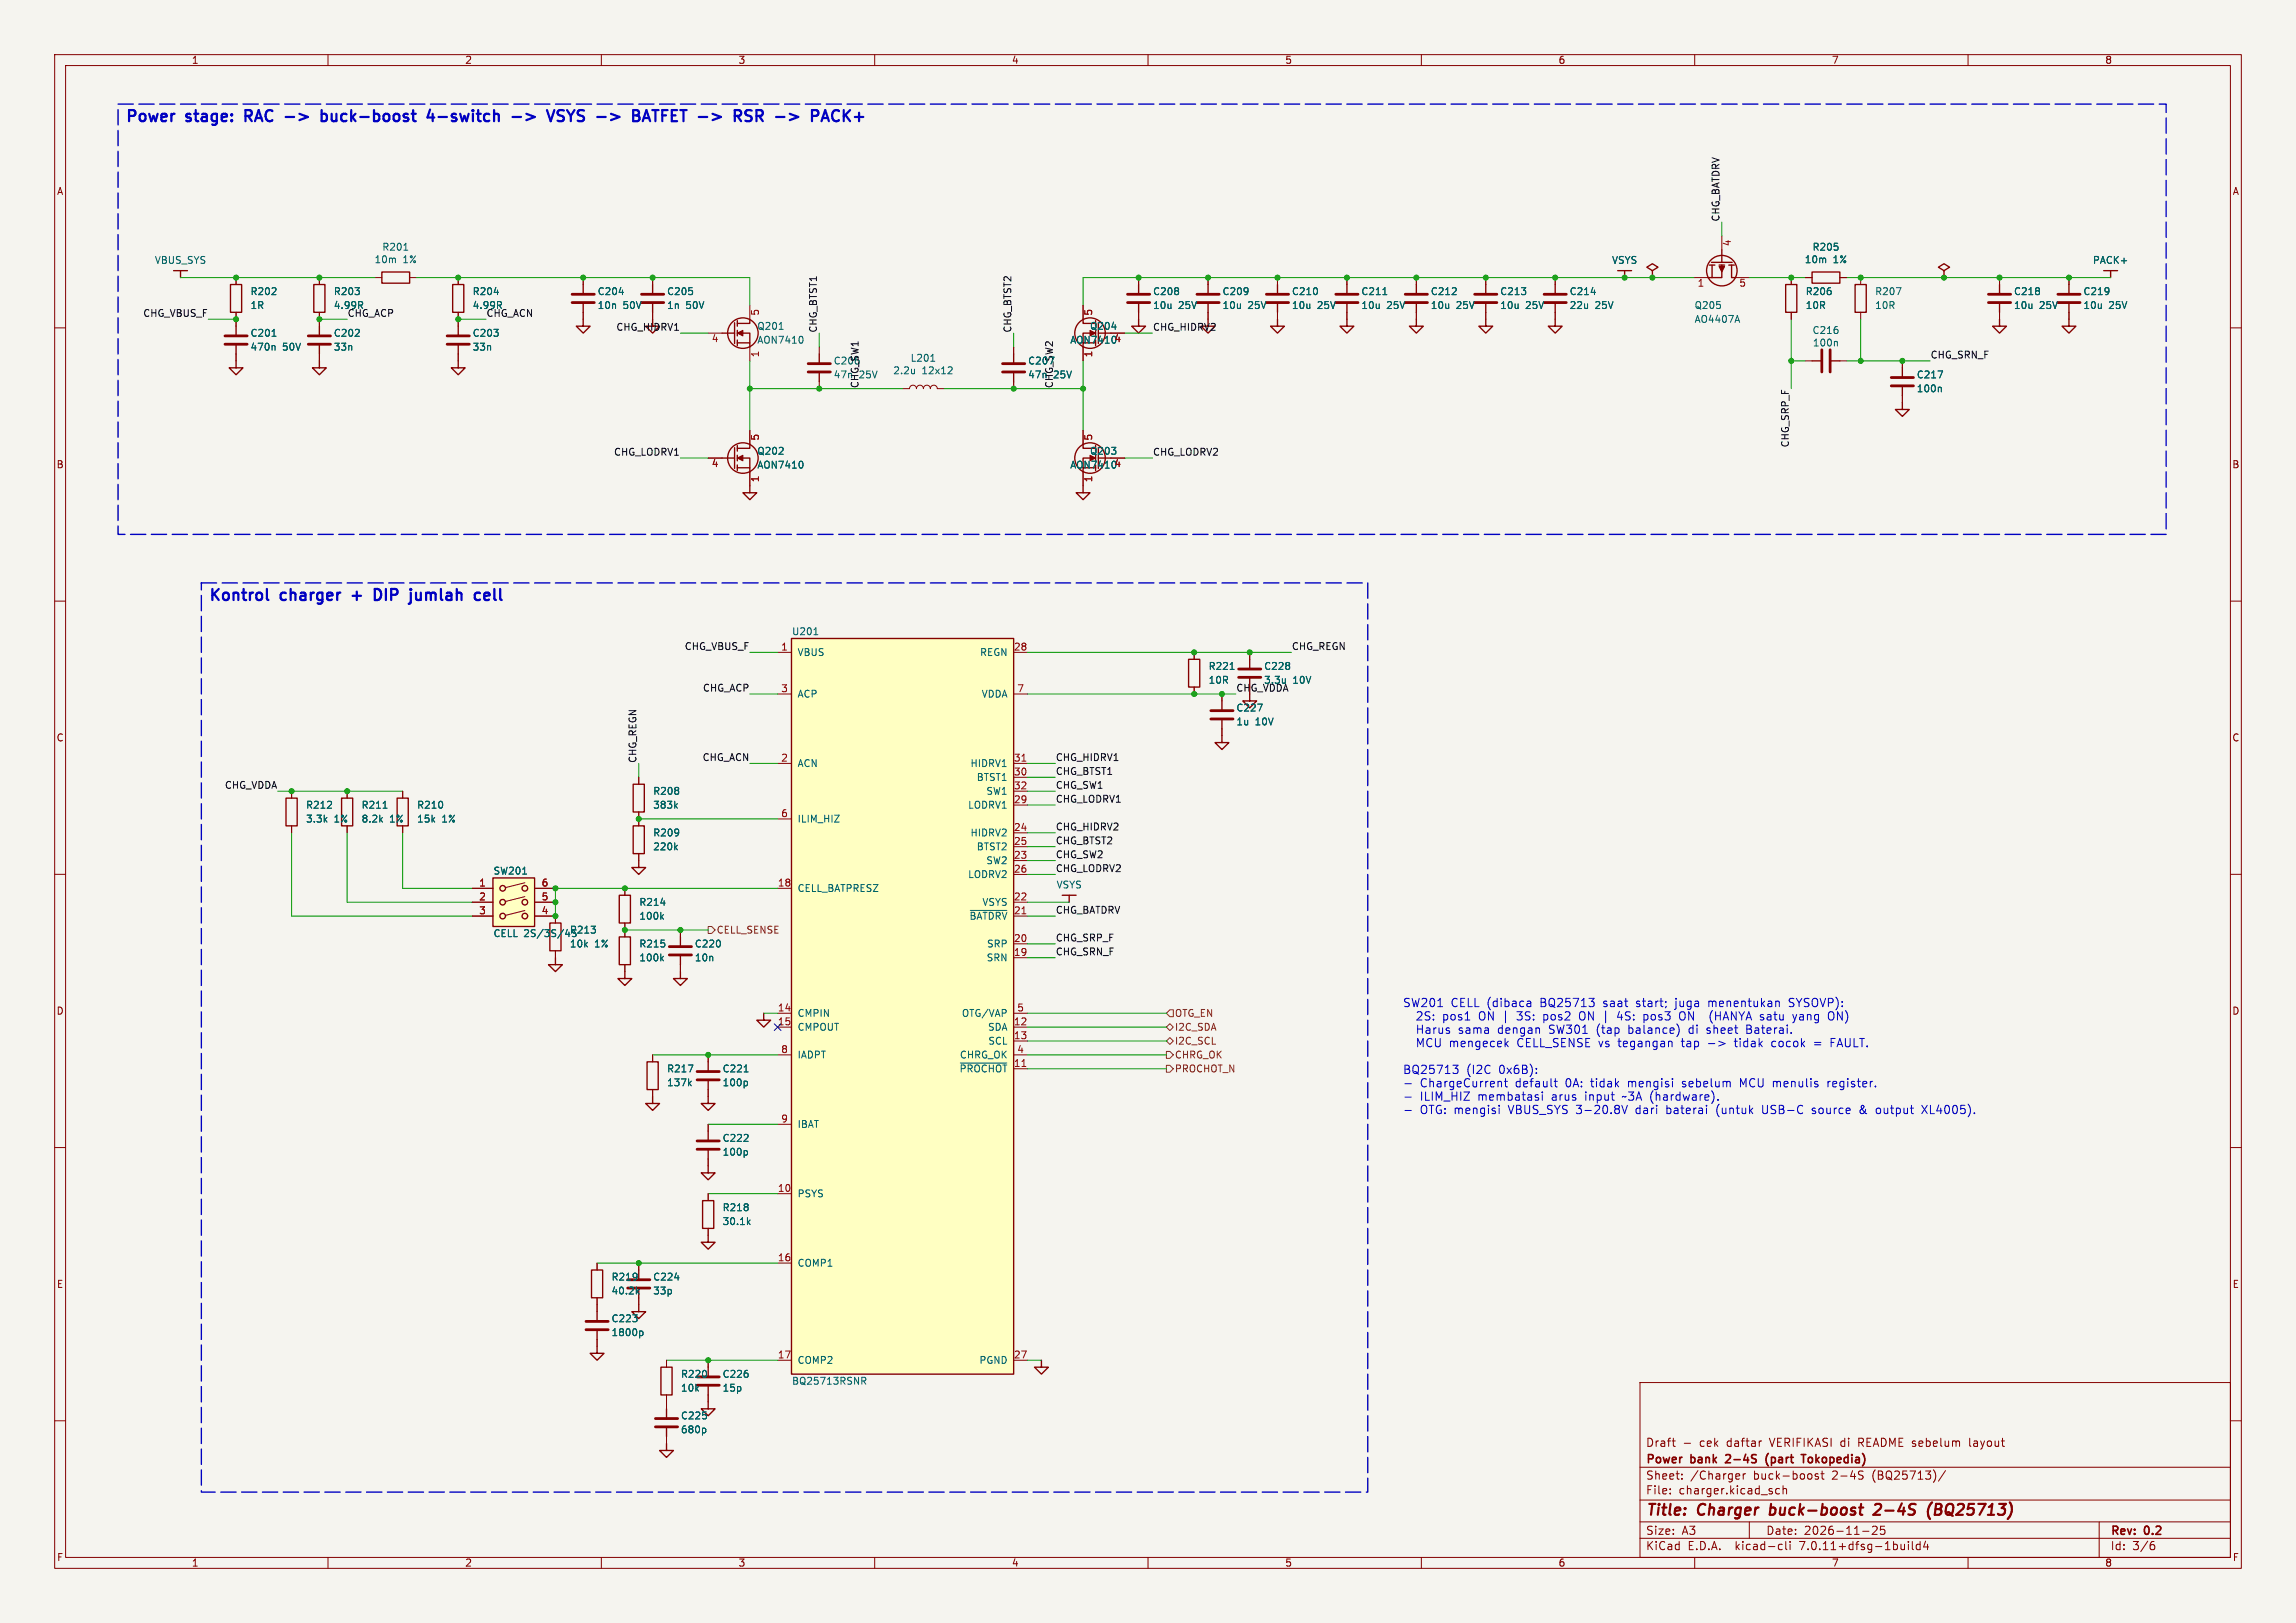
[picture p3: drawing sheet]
<svg xmlns="http://www.w3.org/2000/svg" width="420mm" height="297mm" viewBox="0 0 420 297" stroke-linecap="round" stroke-linejoin="round" font-family="sans-serif">
<defs><g id="words">
<g font-size="2.8" fill="#0000c2">
<text x="22.9" y="23.3">Power</text>
<text x="34.2" y="23.3">stage:</text>
<text x="45.8" y="23.3">RAC</text>
<text x="61.3" y="23.3">buck-boost</text>
<text x="81.6" y="23.3">4-switch</text>
<text x="105.3" y="23.3">VSYS</text>
<text x="115" y="23.3">-&gt;</text>
<text x="122.4" y="23.3">BATFET -&gt;</text>
<text x="142.6" y="23.3">RSR</text>
<text x="151" y="23.3">-&gt;</text>
<text x="38.1" y="111">Kontrol</text>
<text x="51.5" y="111">charger</text>
<text x="65.4" y="111">+</text>
<text x="70.2" y="111">DIP</text>
<text x="77.6" y="111">jumlah</text>
<text x="90.3" y="111">cell</text>
</g>
<g font-size="2.8" fill="#840000">
<text x="301" y="277.9">Title:</text>
<text x="310.6" y="277.9">Charger</text>
<text x="324.6" y="277.9">buck-boost</text>
<text x="344.5" y="277.9">2-4S</text>
<text x="355" y="277.9">(BQ25713)</text>
</g>
<g font-size="2.1" fill="#0000c2">
<text x="256.5" y="184.6">SW201</text>
<text x="265.4" y="184.6">CELL (dibaca</text>
<text x="281.9" y="184.6">BQ25713</text>
<text x="293.6" y="184.6">saat</text>
<text x="299.7" y="184.6">start;</text>
<text x="307" y="184.6">juga</text>
<text x="313.2" y="184.6">menentukan</text>
<text x="328.1" y="184.6">SYSOVP):</text>
<text x="259.2" y="187.1">2S:</text>
<text x="259.2" y="189.5">Harus</text>
<text x="259.2" y="191.9">MCU mengecek</text>
<text x="264.1" y="187.1">pos1</text>
<text x="267" y="189.5">sama</text>
<text x="270.8" y="187.1">ON |</text>
<text x="274.3" y="189.5">dengan</text>
<text x="277.9" y="191.9">CELL_SENSE vs</text>
<text x="278.1" y="187.1">3S:</text>
<text x="283" y="187.1">pos2</text>
<text x="283.8" y="189.5">SW301</text>
<text x="289.8" y="187.1">ON</text>
<text x="292.6" y="189.5">(tap</text>
<text x="296.6" y="191.9">tegangan</text>
<text x="297" y="187.1">4S:</text>
<text x="298.6" y="189.5">balance)</text>
<text x="301.9" y="187.1">pos3</text>
<text x="308.4" y="191.9">tap</text>
<text x="308.7" y="187.1">ON</text>
<text x="309.8" y="189.5">di</text>
<text x="313.2" y="189.5">sheet</text>
<text x="313.3" y="191.9">-&gt;</text>
<text x="314.5" y="187.1">(HANYA satu</text>
<text x="318.4" y="191.9">tidak</text>
<text x="320.6" y="189.5">Baterai.</text>
<text x="325.2" y="191.9">cocok</text>
<text x="330.1" y="187.1">yang</text>
<text x="336.3" y="191.9">FAULT.</text>
<text x="336.7" y="187.1">ON)</text>
<text x="256.5" y="196.8">BQ25713</text>
<text x="268.2" y="196.8">(I2C</text>
<text x="274.2" y="196.8">0x6B):</text>
<text x="259.7" y="199.3">ChargeCurrent</text>
<text x="259.7" y="201.7">ILIM_HIZ</text>
<text x="270.4" y="201.7">membatasi</text>
<text x="277.3" y="199.3">default</text>
<text x="284" y="201.7">arus</text>
<text x="286.5" y="199.3">0A:</text>
<text x="290.2" y="201.7">input</text>
<text x="291.3" y="199.3">tidak</text>
<text x="297.3" y="201.7">~3A (hardware).</text>
<text x="298.2" y="199.3">mengisi</text>
<text x="308.3" y="199.3">sebelum</text>
<text x="319" y="199.3">MCU menulis</text>
<text x="335.3" y="199.3">register.</text>
<text x="259.7" y="204.2">OTG: mengisi</text>
<text x="276.1" y="204.2">VBUS_SYS 3-20.8V</text>
<text x="299.6" y="204.2">dari</text>
<text x="305.4" y="204.2">baterai</text>
<text x="314.6" y="204.2">(untuk</text>
<text x="323.2" y="204.2">USB-C</text>
<text x="332.5" y="204.2">source</text>
<text x="341.3" y="204.2">&amp;</text>
<text x="344.5" y="204.2">output</text>
<text x="353.1" y="204.2">XL4005).</text>
</g>
<g font-size="2.1" fill="#840000">
<text x="301" y="268.2">Power</text>
<text x="301" y="265">Draft</text>
<text x="309.4" y="268.2">bank</text>
<text x="310.9" y="265">cek</text>
<text x="316" y="265">daftar</text>
<text x="316.4" y="268.2">2-4S</text>
<text x="324" y="265">VERIFIKASI</text>
<text x="324.3" y="268.2">(part</text>
<text x="331.5" y="268.2">Tokopedia)</text>
<text x="337.1" y="265">di</text>
<text x="340.5" y="265">README sebelum</text>
<text x="361.1" y="265">layout</text>
<text x="301" y="273.7">File:</text>
<text x="301" y="271">Sheet:</text>
<text x="307.1" y="273.7">charger.kicad_sch</text>
<text x="309.2" y="271">/Charger</text>
<text x="320.8" y="271">buck-boost</text>
<text x="335.3" y="271">2-4S</text>
<text x="342.8" y="271">(BQ25713)/</text>
<text x="301" y="281.1">Size:</text>
<text x="307.6" y="281.1">A3</text>
<text x="323" y="281.1">Date:</text>
<text x="330" y="281.1">2026-11-25</text>
<text x="386" y="281.3">Rev:</text>
<text x="392.4" y="281.3">0.2</text>
<text x="301" y="283.9">KiCad</text>
<text x="308.7" y="283.9">E.D.A.</text>
<text x="317.6" y="283.9">kicad-cli</text>
<text x="329.5" y="283.9">7.0.11+dfsg-1build4</text>
<text x="386" y="283.9">Id:</text>
<text x="390.1" y="283.9">3/6</text>
</g>
<g font-size="1.8" fill="#840000">
<text x="35" y="11.9">1</text>
<text x="85" y="11.9">2</text>
<text x="135" y="11.9">3</text>
<text x="185" y="11.9">4</text>
<text x="235" y="11.9">5</text>
<text x="285" y="11.9">6</text>
<text x="335" y="11.9">7</text>
<text x="385" y="11.9">8</text>
<text x="10.3" y="35.9">A</text>
<text x="408.3" y="35.9">A</text>
<text x="10.3" y="85.9">B</text>
<text x="408.2" y="85.9">B</text>
<text x="226.1" y="126.7">CHG_VDDA</text>
<text x="10.3" y="135.9">C</text>
<text x="408.2" y="135.9">C</text>
<text x="10.3" y="185.9">D</text>
<text x="408.2" y="185.9">D</text>
<text x="10.3" y="235.9">E</text>
<text x="408.3" y="235.9">E</text>
<text x="10.3" y="285.9">F</text>
<text x="35" y="286.9">1</text>
<text x="85" y="286.9">2</text>
<text x="135" y="286.9">3</text>
<text x="185" y="286.9">4</text>
<text x="235" y="286.9">5</text>
<text x="285" y="286.9">6</text>
<text x="335" y="286.9">7</text>
<text x="385" y="286.9">8</text>
<text x="408.3" y="285.9">F</text>
</g>
<g font-size="1.8" fill="#0f0f0f">
<text x="314.6" y="40.6" transform="rotate(-90 314.6 40.6)">CHG_BATDRV</text>
<text x="26.1" y="58.1">CHG_VBUS_F</text>
<text x="63.5" y="58.1">CHG_ACP</text>
<text x="88.9" y="58.1">CHG_ACN</text>
<text x="112.6" y="60.6">CHG_HIDRV1</text>
<text x="149.5" y="61" transform="rotate(-90 149.5 61)">CHG_BTST1</text>
<text x="185.1" y="61" transform="rotate(-90 185.1 61)">CHG_BTST2</text>
<text x="210.8" y="60.6">CHG_HIDRV2</text>
<text x="353.1" y="65.7">CHG_SRN_F</text>
<text x="152.4" y="66.9">C206</text>
<text x="152.4" y="69.4">47n</text>
<text x="157.1" y="71.1" transform="rotate(-90 157.1 71.1)">CHG_SW1</text>
<text x="157.1" y="69.4">25V</text>
<text x="112.2" y="83.5">CHG_LODRV1</text>
<text x="210.8" y="83.5">CHG_LODRV2</text>
<text x="327.3" y="82" transform="rotate(-90 327.3 82)">CHG_SRP_F</text>
<text x="125.2" y="119">CHG_VBUS_F</text>
<text x="236.2" y="119">CHG_REGN</text>
<text x="128.5" y="126.7">CHG_ACP</text>
<text x="116.5" y="139.7" transform="rotate(-90 116.5 139.7)">CHG_REGN</text>
<text x="128.4" y="139.4">CHG_ACN</text>
<text x="193" y="139.4">CHG_HIDRV1</text>
<text x="193" y="141.9">CHG_BTST1</text>
<text x="41" y="144.4">CHG_VDDA</text>
<text x="193" y="147">CHG_LODRV1</text>
<text x="193" y="144.4">CHG_SW1</text>
<text x="193" y="154.6">CHG_BTST2</text>
<text x="193" y="152.1">CHG_HIDRV2</text>
<text x="193" y="159.7">CHG_LODRV2</text>
<text x="193" y="157.1">CHG_SW2</text>
<text x="193" y="167.3">CHG_BATDRV</text>
<text x="193" y="172.4">CHG_SRP_F</text>
<text x="193" y="174.9">CHG_SRN_F</text>
</g>
<g font-size="1.8" fill="#006464">
<text x="69.8" y="46.1">R201</text>
<text x="331.5" y="46.1">R205</text>
<text x="28.2" y="48.5">VBUS_SYS</text>
<text x="68.4" y="48.4">10m</text>
<text x="73.7" y="48.4">1%</text>
<text x="294.8" y="48.5">VSYS</text>
<text x="330" y="48.4">10m</text>
<text x="335.3" y="48.4">1%</text>
<text x="382.7" y="48.5">PACK+</text>
<text x="45.7" y="54.2">R202</text>
<text x="45.7" y="56.7">1R</text>
<text x="61" y="54.2">R203</text>
<text x="61" y="56.7">4.99R</text>
<text x="86.4" y="54.2">R204</text>
<text x="86.4" y="56.7">4.99R</text>
<text x="109.2" y="54.2">C204</text>
<text x="109.2" y="56.7">10n</text>
<text x="114" y="56.7">50V</text>
<text x="121.9" y="54.2">C205</text>
<text x="121.9" y="56.7">1n</text>
<text x="125.5" y="56.7">50V</text>
<text x="210.8" y="54.2">C208</text>
<text x="210.8" y="56.7">10u</text>
<text x="215.6" y="56.7">25V</text>
<text x="223.5" y="54.2">C209</text>
<text x="223.5" y="56.7">10u</text>
<text x="228.3" y="56.7">25V</text>
<text x="236.2" y="54.2">C210</text>
<text x="236.2" y="56.7">10u</text>
<text x="241" y="56.7">25V</text>
<text x="248.9" y="54.2">C211</text>
<text x="248.9" y="56.7">10u</text>
<text x="253.7" y="56.7">25V</text>
<text x="261.6" y="54.2">C212</text>
<text x="261.6" y="56.7">10u</text>
<text x="266.4" y="56.7">25V</text>
<text x="274.3" y="54.2">C213</text>
<text x="274.3" y="56.7">10u</text>
<text x="279.1" y="56.7">25V</text>
<text x="287" y="54.2">C214</text>
<text x="287" y="56.7">22u</text>
<text x="291.8" y="56.7">25V</text>
<text x="309.9" y="56.7">Q205</text>
<text x="309.9" y="59.3">AO4407A</text>
<text x="330.2" y="54.2">R206</text>
<text x="330.2" y="56.7">10R</text>
<text x="342.9" y="54.2">R207</text>
<text x="342.9" y="56.7">10R</text>
<text x="368.3" y="54.2">C218</text>
<text x="368.3" y="56.7">10u</text>
<text x="373" y="56.7">25V</text>
<text x="381" y="54.2">C219</text>
<text x="381" y="56.7">10u</text>
<text x="385.7" y="56.7">25V</text>
<text x="45.7" y="61.8">C201</text>
<text x="45.7" y="64.4">470n</text>
<text x="51.7" y="64.4">50V</text>
<text x="61" y="61.8">C202</text>
<text x="61" y="64.4">33n</text>
<text x="86.4" y="61.8">C203</text>
<text x="86.4" y="64.4">33n</text>
<text x="138.4" y="60.6">Q201</text>
<text x="138.4" y="63.1">AON7410</text>
<text x="195.7" y="63.1">AON7410</text>
<text x="199.3" y="60.6">Q204</text>
<text x="331.5" y="61.3">C216</text>
<text x="331.5" y="63.6">100n</text>
<text x="163.3" y="68.7">2.2u</text>
<text x="166.5" y="66.4">L201</text>
<text x="168.6" y="68.7">12x12</text>
<text x="188" y="66.9">C207</text>
<text x="188" y="69.4">47n</text>
<text x="192.7" y="71.1" transform="rotate(-90 192.7 71.1)">CHG_SW2</text>
<text x="192.7" y="69.4">25V</text>
<text x="350.5" y="69.4">C217</text>
<text x="350.5" y="72">100n</text>
<text x="138.4" y="83.4">Q202</text>
<text x="199.3" y="83.4">Q203</text>
<text x="138.4" y="86">AON7410</text>
<text x="195.7" y="86">AON7410</text>
<text x="144.8" y="116.4">U201</text>
<text x="145.8" y="120.2">VBUS</text>
<text x="179.2" y="120.2">REGN</text>
<text x="221" y="122.8">R221</text>
<text x="221" y="125.3">10R</text>
<text x="231.1" y="122.8">C228</text>
<text x="231.1" y="125.3">3.3u</text>
<text x="236.5" y="125.3">10V</text>
<text x="145.8" y="127.9">ACP</text>
<text x="179.5" y="127.9">VDDA</text>
<text x="226.1" y="130.4">C227</text>
<text x="226.1" y="132.9">1u</text>
<text x="229.6" y="132.9">10V</text>
<text x="145.8" y="140.6">ACN</text>
<text x="177.4" y="140.6">HIDRV1</text>
<text x="178.6" y="143.1">BTST1</text>
<text x="55.9" y="148.2">R212</text>
<text x="66" y="148.2">R211</text>
<text x="76.2" y="148.2">R210</text>
<text x="119.4" y="145.6">R208</text>
<text x="119.4" y="148.2">383k</text>
<text x="177" y="148.2">LODRV1</text>
<text x="180.3" y="145.6">SW1</text>
<text x="55.9" y="150.7">3.3k</text>
<text x="61.1" y="150.7">1%</text>
<text x="66" y="150.7">8.2k</text>
<text x="71.3" y="150.7">1%</text>
<text x="76.2" y="150.7">15k</text>
<text x="80.8" y="150.7">1%</text>
<text x="119.4" y="153.3">R209</text>
<text x="119.4" y="155.8">220k</text>
<text x="145.8" y="150.7">ILIM_HIZ</text>
<text x="177.4" y="153.3">HIDRV2</text>
<text x="178.6" y="155.8">BTST2</text>
<text x="90.2" y="160.2">SW201</text>
<text x="177" y="160.9">LODRV2</text>
<text x="180.3" y="158.3">SW2</text>
<text x="116.8" y="166">R214</text>
<text x="145.8" y="163.4">CELL_BATPRESZ</text>
<text x="179.6" y="166">VSYS</text>
<text x="193.2" y="162.8">VSYS</text>
<text x="90.2" y="171.7">CELL 2S/3S/4S</text>
<text x="104.1" y="171">R213</text>
<text x="104.1" y="173.6">10k</text>
<text x="108.8" y="173.6">1%</text>
<text x="116.8" y="173.6">R215</text>
<text x="116.8" y="168.5">100k</text>
<text x="127" y="173.6">C220</text>
<text x="177.2" y="168.5">~{BATDRV}</text>
<text x="180.4" y="173.6">SRP</text>
<text x="116.8" y="176.1">100k</text>
<text x="127" y="176.1">10n</text>
<text x="180.4" y="176.1">SRN</text>
<text x="145.8" y="186.3">CMPIN</text>
<text x="145.8" y="188.8">CMPOUT</text>
<text x="175.9" y="186.3">OTG/VAP</text>
<text x="180.6" y="188.8">SDA</text>
<text x="180.7" y="191.4">SCL</text>
<text x="121.9" y="196.4">R217</text>
<text x="132.1" y="196.4">C221</text>
<text x="145.8" y="193.9">IADPT</text>
<text x="175.4" y="196.4">~{PROCHOT}</text>
<text x="175.5" y="193.9">CHRG_OK</text>
<text x="121.9" y="199">137k</text>
<text x="132.1" y="199">100p</text>
<text x="132.1" y="209.1">C222</text>
<text x="145.8" y="206.6">IBAT</text>
<text x="132.1" y="211.7">100p</text>
<text x="132.1" y="221.8">R218</text>
<text x="145.8" y="219.3">PSYS</text>
<text x="132.1" y="224.4">30.1k</text>
<text x="145.8" y="232">COMP1</text>
<text x="111.8" y="234.5">R219</text>
<text x="111.8" y="237.1">40.2k</text>
<text x="119.4" y="234.5">C224</text>
<text x="119.4" y="237.1">33p</text>
<text x="111.8" y="242.2">C223</text>
<text x="111.8" y="244.7">1800p</text>
<text x="145.8" y="249.8">COMP2</text>
<text x="179.1" y="249.8">PGND</text>
<text x="124.5" y="252.3">R220</text>
<text x="124.5" y="254.9">10k</text>
<text x="132.1" y="252.3">C226</text>
<text x="132.1" y="254.9">15p</text>
<text x="144.8" y="253.6">BQ25713RSNR</text>
<text x="124.5" y="259.9">C225</text>
<text x="124.5" y="262.5">680p</text>
</g>
<g font-size="1.8" fill="#a90000">
<text x="316.9" y="45.2" transform="rotate(-90 316.9 45.2)">4</text>
<text x="310.4" y="52.8">1</text>
<text x="318.1" y="52.8">5</text>
<text x="139.1" y="57.9" transform="rotate(-90 139.1 57.9)">5</text>
<text x="200.1" y="57.9" transform="rotate(-90 200.1 57.9)">5</text>
<text x="130.1" y="62.9">4</text>
<text x="139.1" y="65.5" transform="rotate(-90 139.1 65.5)">1</text>
<text x="200.1" y="65.5" transform="rotate(-90 200.1 65.5)">1</text>
<text x="203.8" y="62.9">4</text>
<text x="139.1" y="80.7" transform="rotate(-90 139.1 80.7)">5</text>
<text x="200.1" y="80.7" transform="rotate(-90 200.1 80.7)">5</text>
<text x="130.1" y="85.8">4</text>
<text x="139.1" y="88.3" transform="rotate(-90 139.1 88.3)">1</text>
<text x="200.1" y="88.3" transform="rotate(-90 200.1 88.3)">1</text>
<text x="203.8" y="85.8">4</text>
<text x="142.8" y="119.1">1</text>
<text x="185.4" y="119.1">28</text>
<text x="142.8" y="126.7">3</text>
<text x="186" y="126.7">7</text>
<text x="142.8" y="139.4">2</text>
<text x="185.4" y="142">30</text>
<text x="185.4" y="139.4">31</text>
<text x="142.8" y="149.6">6</text>
<text x="185.4" y="147.1">29</text>
<text x="185.4" y="144.5">32</text>
<text x="185.4" y="152.1">24</text>
<text x="185.4" y="154.7">25</text>
<text x="185.4" y="157.2">23</text>
<text x="185.4" y="159.8">26</text>
<text x="87.6" y="162.3">1</text>
<text x="87.6" y="164.8">2</text>
<text x="87.6" y="167.4">3</text>
<text x="99" y="167.4">4</text>
<text x="99" y="164.8">5</text>
<text x="99" y="162.3">6</text>
<text x="142.2" y="162.3">18</text>
<text x="185.4" y="167.4">21</text>
<text x="185.4" y="164.8">22</text>
<text x="185.4" y="172.5">20</text>
<text x="185.4" y="175">19</text>
<text x="142.2" y="185.2">14</text>
<text x="186" y="185.2">5</text>
<text x="142.2" y="187.7">15</text>
<text x="185.4" y="187.7">12</text>
<text x="185.4" y="190.2">13</text>
<text x="142.8" y="192.8">8</text>
<text x="185.4" y="195.3">11</text>
<text x="186" y="192.8">4</text>
<text x="142.8" y="205.5">9</text>
<text x="142.2" y="218.2">10</text>
<text x="142.2" y="230.9">16</text>
<text x="142.2" y="248.7">17</text>
<text x="185.4" y="248.7">27</text>
</g>
<g font-size="1.8" fill="#725600">
<text x="131" y="171">CELL_SENSE</text>
<text x="214.8" y="186.3">OTG_EN</text>
<text x="214.8" y="188.8">I2C_SDA</text>
<text x="214.8" y="191.4">I2C_SCL</text>
<text x="214.8" y="193.9">CHRG_OK</text>
<text x="214.8" y="196.4">PROCHOT_N</text>
</g>
</g></defs>
<path d="M0 0h420v297h-420z" fill="#f5f4ef" stroke="#f5f4ef" stroke-width=".18"/>
<g fill="none" stroke="#840000" stroke-width=".18">
<path d="M10 10h400v277h-400zM12 12h396v273h-396zM60 10v2M110 10v2M160 10v2M210 10v2M260 10v2M310 10v2M360 10v2M10 60h2M43.2 50.8v1.3M43.2 57.2v2.5"/>
<path d="M58.4 50.8v1.3M58.4 57.2v2.5M68.6 50.8h1.2M74.9 50.8h1.3M83.8 50.8v1.3M83.8 57.2v2.5M106.7 50.8v1.3M106.7 57.2v1.2M119.4 50.8v1.3M119.4 57.2v1.2M137.2 55.9v2.5M198.1 55.9v2.5"/>
<path d="M208.3 50.8v1.3M208.3 57.2v1.2M221 50.8v1.3M221 57.2v1.2M233.7 50.8v1.3M233.7 57.2v1.2M246.4 50.8v1.3M246.4 57.2v1.2M259.1 50.8v1.3M259.1 57.2v1.2M271.8 50.8v1.3M271.8 57.2v1.2"/>
<path d="M284.5 50.8v1.3M284.5 57.2v1.2M302.3 50.8h.1M309.9 50.8h2.5M315 43.2v2.5M317.5 50.8h2.5M327.7 50.8v1.3M327.7 57.2v1.2M330.2 50.8h1.3M336.5 50.8h1.3M340.4 50.8v1.3M340.4 57.2v1.2"/>
<path d="M355.6 50.8h.1M365.8 50.8v1.3M365.8 57.2v1.2M378.5 50.8v1.3M378.5 57.2v1.2M408 60h2M43.2 64.8v1.2M58.4 64.8v1.2M83.8 64.8v1.2M129.5 61h2.6M137.2 63.5v2.5M137.2 78.7v2.6"/>
<path d="M149.9 63.5v1.3M149.9 69.9v1.2M165.1 71.1h1.3a.64 .64 0 0 1 .6-.6 .64 .64 0 0 1 .6 .6 .64 .64 0 0 1 .7-.6 .64 .64 0 0 1 .6 .6 .64 .64 0 0 1 .6-.6 .64 .64 0 0 1 .7 .6 .64 .64 0 0 1 .6-.6 .64 .64 0 0 1 .6 .6h1.3M185.4 63.5v1.3M185.4 69.9v1.2M198.1 63.5v2.5M198.1 78.7v2.6M203.2 61h2.5M330.2 66h1.3M336.5 66h1.3M348 66v1.3M348 72.4v1.3"/>
<path d="M129.5 83.8h2.6M137.2 86.4v2.5M198.1 86.4v2.5M203.2 83.8h2.5M10 110h2M142.2 119.4h2.6M185.4 119.4h2.6M218.4 119.4v1.3M228.6 119.4v1.3M408 110h2M142.2 139.7h2.6M142.2 127h2.6"/>
<path d="M185.4 139.7h2.6M185.4 127h2.6M218.4 125.7v1.3M223.5 127v1.3M223.5 133.4v1.2M10 160h2M53.3 144.8v1.3M53.3 151.1v1.3M63.5 144.8v1.3M63.5 151.1v1.3M73.7 144.8v1.3M73.7 151.1v1.3"/>
<path d="M116.8 142.2v1.3M116.8 148.6v2.5M116.8 156.2v1.3M142.2 149.9h2.6M185.4 157.5h2.6M185.4 152.4h2.6M185.4 154.9h2.6M185.4 147.3h2.6M185.4 142.2h2.6M185.4 144.8h2.6M408 160h2M86.4 162.6h3.8"/>
<path d="M86.4 167.6h3.8M86.4 165.1h3.8M96 166.6l-3.5 .9M96 164.1l-3.5 .9M96 161.5l-3.5 .9M97.8 162.6h3.8M97.8 167.6h3.8v1.3M97.8 165.1h3.8M101.6 174v1.3M114.3 162.6v1.2M114.3 168.9v2.6M114.3 176.5v1.3"/>
<path d="M124.5 170.2v1.3M124.5 176.5v1.3M142.2 162.6h2.6M185.4 160h2.6M185.4 175.3h2.6M185.4 172.7h2.6M185.4 167.6h2.6M185.4 165.1h2.6M119.4 193v1.3M119.4 199.4v1.3M129.5 193v1.3M129.5 199.4v1.3"/>
<path d="M142.2 188h2.6M142.2 185.4h2.6M142.2 193h2.6M185.4 195.6h2.6M185.4 188h2.6M185.4 190.5h2.6M185.4 185.4h2.6M185.4 193h2.6M10 210h2M129.5 205.7v1.3M129.5 212.1v1.3M129.5 218.4v1.3"/>
<path d="M142.2 218.4h2.6M142.2 205.7h2.6M408 210h2M109.2 231.1v1.3M109.2 237.5v2.5M116.8 231.1v1.3M116.8 237.5v1.3M129.5 224.8v1.3M142.2 231.1h2.6M10 260h2M109.2 245.1v1.3M121.9 248.9v1.3"/>
<path d="M121.9 255.3v2.5M129.5 248.9v1.3M129.5 255.3v1.2M142.2 248.9h2.6M185.4 248.9h2.6M300 253h108v32h-108zM408 260h2M121.9 262.9v1.3M300 278.5h108M300 274.5h108M300 268.5h108M305.5 273.2v.2"/>
<path d="M305.5 272.5v.1M305.9 263.7h.5M306.2 264.6l.2 .1M307.7 270.5v.2M307.7 269.8v.1M308.1 264.1h1.1M318 269.7l.2 .3-.7 .2M318.2 270.6l-.2 .1M318.9 269.7v1M319.3 269.7l-.3 .1-.1 .2M320 278.5v3M322.1 263.7h.1"/>
<path d="M325.5 272.5l-.4-.1-.3 .3v.4l.1 .2h.6M326.2 272.5l.2-.1 .3 .1 .1 .9M326.2 271.9v1.5M332.6 269.8l-.4-.1-.2 .2 .1 .2 .5 .2v.3h-.6M333.1 269.7h.6M333.3 269.2v1.3l.4 .2M340.2 269.9l.5 .1 .1 .4-.3 .3h-.3M342.5 279.4l.6-.1 .2 .1 .1 .3-1 1.1h1M344.7 279.3h-.7l-.1 .7 .3-.1h.5l.1 .2-.1 .5-.2 .2-.6-.2M355.9 269.1l-1.3 1.9M360.3 263.2v1.3l.2 .2M384 278.5v6.5"/>
<path d="M60 285v2M110 285v2M160 285v2M210 285v2M260 285v2M300 281.5h108M310 285v2M325.6 282.6l.4 .1M326 283.5l-.4 .1M326.7 282.1v1.3l.2 .2M327.4 282.1v.1M327.4 282.6v1"/>
<path d="M340.7 280.2h1.2M349.1 282.1v.1M349.1 282.6v1M349.8 282.1v1.3l.2 .2M351.2 282.7l-.4-.1-.3 .3v.4l.2 .2h.5M351.2 282.1v1.5M352.2 282l-.3 1.1h.9M352.6 282.6v1M360 285v2M393.6 282.7h.3l.3 .2-.1 .5-.5 .2M394 282.1l-.4 .1"/>
</g>
<path d="M323.7 277.1l.2 .1M324 275.2l-.3 2M340.1 275.9h.7M343.8 275.2h-.5l-.3 .2M344 276.1l-1.3 1.1h1.2M353.4 274.9a2.35 2.35 0 0 0-.4 3.1M354 276.2h.7M354.8 275.2h-.6l-.3 2h.8" fill="none" stroke="#840000" stroke-width=".4"/>
<path d="M315.8 266.3h-.1M316.5 266.8l-.9 .9h.9M323.5 266a1.72 1.72 0 0 0 0 2.3M329.5 266.2h.8M329.9 266.2v1.5M330.8 266.8v.7" fill="none" stroke="#840000" stroke-width=".3"/>
<g fill="none" stroke="#840000" stroke-width=".25">
<path d="M31.7 49.5h2.6M33 49.5v1.3M42.2 52.1h2v5.1h-2zM43.2 59.7v1.8M57.4 52.1h2v5.1h-2zM58.4 59.7v1.8M69.8 49.8h5.1v2h-5.1zM82.8 52.1h2v5.1h-2zM83.8 59.7v1.8M106.7 58.4v1.3h1.2l-1.2 1.3-1.3-1.3h1.3M106.7 52.1v1.8M106.7 55.4v1.8"/>
<path d="M119.4 58.4v1.3h1.2l-1.2 1.3-1.3-1.3h1.3M119.4 52.1v1.8M119.4 55.4v1.8M134.4 59.1v3.8M134.9 58.7v1M137.2 58.4v.8h-2.3M198.1 58.4v.8h2.3M200.9 59.1v3.8M208.3 58.4v1.3h1.2l-1.2 1.3-1.3-1.3h1.3M208.3 52.1v1.8M208.3 55.4v1.8M221 58.4v1.3h1.2l-1.2 1.3-1.3-1.3h1.3"/>
<path d="M221 52.1v1.8M221 55.4v1.8M233.7 58.4v1.3h1.2l-1.2 1.3-1.3-1.3h1.3M233.7 52.1v1.8M233.7 55.4v1.8M246.4 58.4v1.3h1.2l-1.2 1.3-1.3-1.3h1.3M246.4 52.1v1.8M246.4 55.4v1.8M259.1 58.4v1.3h1.2l-1.2 1.3-1.3-1.3h1.3M259.1 52.1v1.8M259.1 55.4v1.8M271.8 58.4v1.3h1.2l-1.2 1.3-1.3-1.3h1.3"/>
<path d="M271.8 52.1v1.8M271.8 55.4v1.8M284.5 58.4v1.3h1.2l-1.2 1.3-1.3-1.3h1.3M284.5 52.1v1.8M284.5 55.4v1.8M295.9 49.5h2.5M297.2 49.5v1.3M302.3 49.5l1-.6-1-.6-1.1 .6 1.1 .6v1.3M312.7 48.5h1M313.1 48h3.8M313.2 48.5v2.3h-.8M314.4 48.5h1.1"/>
<path d="M315 48.5v2.3h-1.8M315 45.7v2.3M316.2 48.5h1.1M316.7 48.5v2.3h.8M326.6 52.1h2.1v5.1h-2.1zM331.5 49.8h5v2h-5zM339.3 52.1h2.1v5.1h-2.1zM355.6 49.5l1-.6-1-.6-1 .6 1 .6v1.3M365.8 58.4v1.3h1.2l-1.2 1.3-1.3-1.3h1.3M365.8 52.1v1.8M365.8 55.4v1.8M378.5 58.4v1.3h1.2l-1.2 1.3-1.3-1.3h1.3"/>
<path d="M378.5 52.1v1.8M378.5 55.4v1.8M384.8 49.5h2.5M386.1 49.5v1.3M43.2 66v1.3h1.2l-1.2 1.3-1.3-1.3h1.3M43.2 63v1.8M58.4 66v1.3h1.3l-1.3 1.3-1.3-1.3h1.3M58.4 63v1.8M83.8 66v1.3h1.3l-1.3 1.3-1.3-1.3h1.3M83.8 63v1.8M132.1 61h2.3M134.9 62.7h2.3v.8"/>
<path d="M134.9 61h2.3v1.7M134.9 60.4v1.1M134.9 62.2v1.1M149.9 64.8v1.8M149.9 68.1v1.8M185.4 64.8v1.8M185.4 68.1v1.8M200.4 61h-2.3v1.7M200.4 60.4v1.1M331.5 66h1.8M334.8 66h1.7M348 73.7v1.2h1.2l-1.2 1.3-1.3-1.3h1.3"/>
<path d="M348 67.3v1.8M348 70.6v1.8M132.1 83.8h2.3M134.4 81.9v3.8M134.9 85.6h2.3v.8M134.9 83.8h2.3v1.8M134.9 81.5v1.1M134.9 83.3v1M134.9 85.1v1M137.2 81.3v.7h-2.3M137.2 88.9v1.3h1.2l-1.2 1.2-1.3-1.2h1.3M198.1 81.3v.7h2.3"/>
<path d="M198.1 88.9v1.3h1.3l-1.3 1.2-1.3-1.2h1.3M200.4 83.8h-2.3v1.8M200.4 83.3v1M200.9 81.9v3.8M144.8 116.8h40.6v134.7h-40.6zM217.4 120.7h2.1v5h-2.1zM223.5 134.6v1.3h1.3l-1.3 1.3-1.3-1.3h1.3M223.5 128.3v1.8M223.5 131.6v1.8M228.6 127v1.3h1.3l-1.3 1.2-1.3-1.2h1.3M228.6 120.7v1.7M228.6 123.9v1.8"/>
<path d="M52.3 146.1h2.1v5h-2.1zM62.5 146.1h2v5h-2zM72.6 146.1h2.1v5h-2.1zM115.8 151.1h2.1v5.1h-2.1zM115.8 143.5h2.1v5.1h-2.1zM116.8 157.5v1.3h1.3l-1.3 1.2-1.2-1.2h1.2M90.2 160.7h7.6v8.8h-7.6zM100.6 168.9h2v5.1h-2zM101.6 175.3v1.2h1.3l-1.3 1.3-1.3-1.3h1.3M113.3 171.5h2v5h-2zM113.3 163.8h2v5.1h-2zM114.3 177.8v1.3h1.3l-1.3 1.2-1.3-1.2h1.3"/>
<path d="M124.5 177.8v1.3h1.2l-1.2 1.2-1.3-1.2h1.3M124.5 171.5v1.7M124.5 174.7v1.8M194.3 163.8h2.5M195.6 163.8v1.3M118.4 194.3h2v5.1h-2zM129.5 194.3v1.8M129.5 197.6v1.8M139.7 185.4v1.3h1.3l-1.3 1.3-1.3-1.3h1.3M119.4 200.7v1.2h1.2l-1.2 1.3-1.3-1.3h1.3M128.5 219.7h2.1v5.1h-2.1zM129.5 213.4v1.2h1.3l-1.3 1.3-1.2-1.3h1.2"/>
<path d="M129.5 200.7v1.2h1.3l-1.3 1.3-1.2-1.3h1.2M129.5 207v1.8M129.5 210.3v1.8M108.2 232.4h2v5.1h-2zM116.8 238.8v1.2h1.3l-1.3 1.3-1.2-1.3h1.2M116.8 232.4v1.8M116.8 235.7v1.8M129.5 226.1v1.2h1.3l-1.3 1.3-1.2-1.3h1.2M109.2 246.4v1.2h1.3l-1.3 1.3-1.3-1.3h1.3M109.2 240v1.8M109.2 243.3v1.8M120.9 250.2h2v5.1h-2z"/>
<path d="M121.9 257.8v1.8M129.5 256.5v1.3h1.3l-1.3 1.3-1.2-1.3h1.2M129.5 250.2v1.8M129.5 253.5v1.8M190.5 248.9v1.3h1.3l-1.3 1.3-1.3-1.3h1.3M121.9 264.2v1.2h1.3l-1.3 1.3-1.3-1.3h1.3M121.9 261.1v1.8"/>
<circle cx="315" cy="49.5" r="2.79"/>
<circle cx="135.9" cy="61" r="2.79"/>
<circle cx="199.4" cy="61" r="2.79"/>
<circle cx="135.9" cy="83.8" r="2.79"/>
<circle cx="199.4" cy="83.8" r="2.79"/>
<circle cx="92" cy="165.1" r=".51"/>
<circle cx="92" cy="167.6" r=".51"/>
<circle cx="92" cy="162.6" r=".51"/>
<circle cx="96" cy="165.1" r=".51"/>
<circle cx="96" cy="167.6" r=".51"/>
<circle cx="96" cy="162.6" r=".51"/>
</g>
<g fill="none" stroke="#006464" stroke-width=".18">
<path d="M65.9 55.9l.4 .6M66.2 55.3l.1 .1-.1 .4M73.9 45.8h.7M90.4 53.5h.8M91.3 55.9l.4 .6M91.6 55.3l.1 .1-.1 .4M113.3 53.5h.7M253 53.9h.7M291.1 53.5h.7M317.8 57.7l.4 1.3M346.9 52.6h.8l-.5 1.3M49.8 61.5h.7"/>
<path d="M50.1 63.2l.2 .2v.7M142.5 60.3h.8M146.7 61.6l.2 .4-.2 .7M167.3 67.6v.8M167.3 68.3h-.1M170.3 66.1h.7M173.9 67.1l.3 .3-.1 .3-.7 .7h.8M335.9 62.5l.2 .2v.6M354.5 67.9h.8l-.5 1.3M354.9 70.9l.2 .1v.7M146.7 84.5l.2 .4-.2 .7M148.9 116.1h.7"/>
<path d="M225 122.5h.7M230 128.8h.9l-.6 1.3M235.1 124.2v.8M70.1 147.9h.7M95.6 160h.7M123.5 155l.4 .5M123.5 147.4l.4 .5M123.9 154.7l-.5 .5M123.9 147.1l-.5 .4M103.5 171h.8M120.9 165.3h.8M121 175.4l.4 .4"/>
<path d="M121 167.7l.4 .5M121.4 175l-.5 .5M121.4 167.4l-.5 .5M177.5 166.6h6.7M125.9 194.9h.8l-.5 1.3M126.1 198.2l.3 .5M126.4 197.9l-.4 .4M136.1 196.2h.7M136.5 197.9l.2 .2v.4l-.2 .2M175.7 194.5h8.5M136.5 210.6l.2 .2v.4l-.2 .2M116.5 236.3l.4 .5"/>
<path d="M116.9 236l-.5 .4M123.4 233.8h.8M136.8 223.6l.4 .5M137.2 223.3l-.5 .4M117.1 243.6h.4l.1 .2v.5l-.5 .1M157.7 252h.4l.3 .3-.1 .3-.6 .1M158 252.7l.4 .6M128.9 261.4l.2 .2v.4l-.2 .2"/>
</g>
<g fill="none" stroke="#840000" stroke-width=".51">
<path d="M104.7 55.4h4M104.7 53.9h4M117.4 55.4h4M117.4 53.9h4M206.3 55.4h4M206.3 53.9h4M219 55.4h4M219 53.9h4M231.7 55.4h4M231.7 53.9h4M244.4 55.4h4M244.4 53.9h4"/>
<path d="M257.1 55.4h4M257.1 53.9h4M269.8 55.4h4M269.8 53.9h4M282.5 55.4h4M282.5 53.9h4M363.7 55.4h4.1M363.7 53.9h4.1M376.4 55.4h4.1M376.4 53.9h4.1M41.2 63h4M41.2 61.5h4"/>
<path d="M56.4 63h4M56.4 61.5h4M81.8 63h4M81.8 61.5h4M147.8 68.1h4.1M147.8 66.6h4.1M183.4 68.1h4M183.4 66.6h4M333.3 64v4.1M334.8 64v4.1M346 70.6h4M346 69.1h4"/>
<path d="M221.5 131.6h4M221.5 130.1h4M226.6 123.9h4M226.6 122.4h4M122.4 174.7h4.1M122.4 173.2h4.1M127.5 197.6h4.1M127.5 196.1h4.1M127.5 210.3h4.1M127.5 208.8h4.1M114.8 235.7h4.1M114.8 234.2h4.1"/>
<path d="M107.2 243.3h4M107.2 241.8h4M119.9 259.6h4M127.5 253.5h4.1M127.5 252h4.1M119.9 261.1h4"/>
</g>
<g fill="#ffffc2" stroke="#ffffc2" stroke-width=".18">
<path d="M144.8 116.8h40.6v134.7h-40.6z"/>
<path d="M90.2 160.7h7.6v8.8h-7.6z"/>
</g>
<path d="M186.9 139.3h.8M186.9 167.2h.8M186.9 195.2h.8" fill="none" stroke="#a90000" stroke-width=".18"/>
<g fill="#840000" stroke="#840000" stroke-width=".18">
<path d="M199.4 83.3l1 .5-1 .5z"/>
<path d="M199.4 60.4l1 .6-1 .5z"/>
<path d="M314.4 48.8h1.1l-.5 1z"/>
<path d="M134.9 61l1-.6v1.1z"/>
<path d="M134.9 83.8l1-.5v1z"/>
</g>
<path d="M129.5 169.5h.7l.6 .7-.6 .6h-.7zM213.4 192.4h.6l.6 .6-.6 .7h-.6zM213.4 188l.6-.7 .6 .7-.6 .6zM213.4 194.9h.6l.6 .7-.6 .6h-.6zM214 184.8h.6v1.3h-.6l-.6-.7zM214 189.9l.6 .6-.6 .6-.6-.6z" fill="none" stroke="#725600" stroke-width=".18"/>
<g fill="none" stroke="#0000c2" stroke-width=".41">
<path d="M24.7 20.3l-.3-.2h-.8v2.1M35.8 20.1v1.8M44.9 21.2h.8M46 20.3l-.3-.2h-.8v2.1M46.6 22.2l.7-2.1 .7 2.1M49.8 20.3a.7 .7 0 0 0-1 .1M52.3 21.4h1.5M54.8 20.8l1.5 .6-1.5 .6M58.8 20.1v2.1M58.8 20.9l.6-.1 .4 .4v.6l-.2 .3-.2 .1-.6-.1M64.3 20.1v2.1M68.4 20.1v2.1"/>
<path d="M75.6 20.1v1.8M78.7 20l-.5 1.5h1.2M79.2 20.8v1.4M80.2 21.4h1.6M86.5 20.1l-.1 .1 .1 .1M86.5 20.1l.1 .1-.1 .1M86.5 20.1v.2M87.5 20.1v1.8M90.4 20.1v2.1M93.8 21.4h1.5M96.3 20.8l1.5 .6-1.5 .6M100.1 20.1l.6 2.1 .7-2.1"/>
<path d="M103.1 20.2l-.2-.1-.7 .1a.49 .49 0 0 0-.2 .5 .49 .49 0 0 0 .4 .4 .74 .74 0 0 1 .7 .5v.4l-.3 .2-.8-.1M103.7 20.1l.7 1.1 .7-1.1M106.8 20.2l-.7-.1-.3 .2M116.8 20.9a.48 .48 0 0 0-.3-.8h-.7v2.1M117.6 22.2l.6-2.1 .7 2.1M117.8 21.6h.9M119.3 20.1h1.2M119.9 20.1v2.1M121.1 21.1h.7M122.1 20.1h-1v2.1M123.9 20.1h-1v2.1M124.4 20.1h1.2"/>
<path d="M125 20.1v2.1M135.5 20.3l-.3-.2h-.8v2.1M137.5 20.2l-.8-.1-.3 .2M138.4 21.2h.7a.55 .55 0 0 0 .5-.5 .55 .55 0 0 0-.5-.6h-.7v2.1M138.9 21.2l.6 1M149.3 21.2a.55 .55 0 0 0 .4-.5 .55 .55 0 0 0-.4-.6h-.8v2.1M150.3 22.2l.6-2.1 .7 2.1M153.5 20.3a.76 .76 0 0 0-.9-.1 .76 .76 0 0 0-.4 .8M154.3 20.1v2.1M154.6 21l.9 1.2M155.5 20.1l-1.2 1.2M156.4 21.4h1.5"/>
<path d="M157.1 20.6v1.6M38.9 107.8v2M40 107.8l-1.1 1.1M44.6 107.8v1.7M48.8 107.8v1.7M48.9 109.7l.2 .1M53.2 107.8v2M65.3 108.3v1.5M69.5 108.1l-.5-.3h-.4v2h.4l.5-.3M70.6 107.8v2M72.6 108l-.3-.2h-.7v2M75.1 107.8l-.1 .1 .1 .1"/>
<path d="M75.1 107.8l.1 .1-.1 .1M75.1 107.8v.2M76.1 108.5v1l.1 .2 .5 .1M80.7 107.8v1.7M83.6 107.8v2M87.2 108.5h.6M87.8 109.7l-.6 .1M89.5 108.5h-.6l-.3 .2 .1 1 .2 .1 .6-.1M89.6 108.9l-1 .2M90.4 107.8v1.7M91.5 107.8v1.7"/>
</g>
<g fill="none" stroke="#0000c2" stroke-width=".18">
<path d="M257 198.3h1.2M263 184.2h.9M265.8 194.9h.9l-.5 .6 .4 .2 .1 .5-.3 .3h-.4M274.6 198l.1 .9M275.4 197.4v1.3l.4 .2M275.5 191l.4 .6M275.9 190.5l-.6 .6M279.5 183.2h.3l.2 .2v.8M280 184.1l-.5 .1M280 183.6h-.5M281 196.3v.2M281 195.5v.2"/>
<path d="M284.3 197.9h.6M284.5 197.4v1.3l.4 .2M289 185.4a1.18 1.18 0 0 0 .1 1.2M290.7 182.7h.9l-.5 .6M291.5 183.3l.1 .3-.1 .5M293.7 185v2.2M296.2 185.1l-.3 1.1h.9M300.9 185.6l-.2 .1M301.2 185.6l.2 .2M301.4 186.5l-.2 .2-.5-.1M307.2 185.6v.6a.51 .51 0 0 0 .3 .4 .51 .51 0 0 0 .5 0M307.5 190.5h.6"/>
<path d="M309.3 188.1l-.3 .3v.4l.3 .3M312.2 189l.5 .1M312.5 191h1.2M312.6 183.2v1M312.7 183.3h-.1M312.7 188.1l-.4 .1-.1 .1 .1 .2 .4 .1M313 185.4a1.77 1.77 0 0 0 .2 1.8M313.8 185.1v1.6M313.8 185.9h.9M317.2 190.5h.6M317.4 190v1.3l.3 .3M318.9 198.5l-.5-1.1v1.5"/>
<path d="M319.5 187.6v1.5h.6M319.5 188.3h.5M324.7 190.5h-.3l-.3 .3 .1 .6 .5 .2M325.4 183.3l.1 .9M327.3 184.1l.2 .1M327.6 182.7l-.3 .3 .1 .3 .2 .1M328.7 185.6l-.4 1.1M329.4 186.1a.3 .3 0 0 0-.2 .3 .3 .3 0 0 0 .2 .3M331.9 190.8h1.2M331.9 191.2h1.2M334.4 197.9v1M334.8 197.9l-.3 .1-.1 .2"/>
<path d="M335 190.8h.5M335.5 185.6v.6l-.3 .4M335.7 190h-.7v1.6M257 200.8h1.2M257 203.2h1.2M274.2 202.8v1M281.2 200.8l.3 .3-.3 .2M281.2 200.3l.2 .1M282.1 200.3v1M296.7 202.3l.5 1.5 .5-1.5M314.1 202.7v1M314.3 201.2v.1"/>
<path d="M322.4 202.3v1.2l.3 .3M331.5 203.7l.4 .1M331.9 202.8h-.2l-.2 .2 .1 .2 .3 .1M340.7 202.3h-.2a.56 .56 0 0 0 .2 .8M340.8 202.8l-.6 .5 .1 .3 .4 .2M343.4 203.7h.5M343.4 202.9h.5M351.5 202.3l1 1.5M352.5 202.3l-1 1.5"/>
</g>
<path d="M21.6 19.1h374.6v78.7h-374.6v-78.7M36.8 106.7h213.4v166.3h-213.4v-166.3" fill="none" stroke="#0000c2" stroke-width=".25" stroke-dasharray="2.8 1"/>
<g fill="none" stroke="#009600" stroke-width=".18">
<path d="M33 50.8h35.6M38.1 58.4h5.1M58.4 58.4h5.1M76.2 50.8h61v5.1M83.8 58.4h5.1M309.9 50.8h-111.8v5.1M315 40.6v2.6M320 50.8h10.2M327.7 58.4v12.7M337.8 50.8h48.3M340.4 58.4v7.6M124.5 61h5"/>
<path d="M137.2 66v12.7M137.2 71.1h27.9M149.9 61v2.5M172.7 71.1h25.4M185.4 61v2.5M198.1 66v12.7M205.7 61h5.1M327.7 66h2.5M337.8 66h15.3M124.5 83.8h5M205.7 83.8h5.1M137.2 119.4h5"/>
<path d="M188 119.4h48.2M116.8 139.7v2.5M137.2 139.7h5M137.2 127h5M188 139.7h5M188 127h38.1M50.8 144.8h22.9M53.3 152.4v15.2h33.1M63.5 152.4v12.7h22.9M73.7 152.4v10.2h12.7M116.8 149.9h25.4M188 154.9h5"/>
<path d="M188 157.5h5M188 144.8h5M188 147.3h5M188 152.4h5M188 142.2h5M114.3 170.2h15.2M142.2 162.6h-40.6v5M188 165.1h7.6M188 167.6h5M188 172.7h5M188 175.3h5M188 160h5"/>
<path d="M119.4 193h22.8M139.7 185.4h2.5M188 188h25.4M188 190.5h25.4M188 195.6h25.4M188 193h25.4M188 185.4h25.4M129.5 205.7h12.7M129.5 218.4h12.7M109.2 231.1h33M121.9 248.9h20.3M188 248.9h2.5"/>
</g>
<path d="M141.6 187.4l1.2 1.2M142.8 187.4l-1.2 1.2" fill="none" stroke="#000084" stroke-width=".18"/>
<g fill="#009600" stroke="#009600" stroke-width=".18">
<circle cx="83.8" cy="50.8" r=".46"/>
<circle cx="106.7" cy="50.8" r=".46"/>
<circle cx="83.8" cy="58.4" r=".46"/>
<circle cx="43.2" cy="58.4" r=".46"/>
<circle cx="43.2" cy="50.8" r=".46"/>
<circle cx="58.4" cy="50.8" r=".46"/>
<circle cx="58.4" cy="58.4" r=".46"/>
<circle cx="116.8" cy="149.9" r=".46"/>
<circle cx="114.3" cy="162.6" r=".46"/>
<circle cx="101.6" cy="162.6" r=".46"/>
<circle cx="101.6" cy="167.6" r=".46"/>
<circle cx="114.3" cy="170.2" r=".46"/>
<circle cx="101.6" cy="165.1" r=".46"/>
<circle cx="53.3" cy="144.8" r=".46"/>
<circle cx="63.5" cy="144.8" r=".46"/>
<circle cx="137.2" cy="71.1" r=".46"/>
<circle cx="119.4" cy="50.8" r=".46"/>
<circle cx="223.5" cy="127" r=".46"/>
<circle cx="228.6" cy="119.4" r=".46"/>
<circle cx="116.8" cy="231.1" r=".46"/>
<circle cx="129.5" cy="248.9" r=".46"/>
<circle cx="218.4" cy="127" r=".46"/>
<circle cx="233.7" cy="50.8" r=".46"/>
<circle cx="246.4" cy="50.8" r=".46"/>
<circle cx="185.4" cy="71.1" r=".46"/>
<circle cx="221" cy="50.8" r=".46"/>
<circle cx="208.3" cy="50.8" r=".46"/>
<circle cx="129.5" cy="193" r=".46"/>
<circle cx="124.5" cy="170.2" r=".46"/>
<circle cx="149.9" cy="71.1" r=".46"/>
<circle cx="218.4" cy="119.4" r=".46"/>
<circle cx="198.1" cy="71.1" r=".46"/>
<circle cx="348" cy="66" r=".46"/>
<circle cx="327.7" cy="66" r=".46"/>
<circle cx="340.4" cy="66" r=".46"/>
<circle cx="340.4" cy="50.8" r=".46"/>
<circle cx="327.7" cy="50.8" r=".46"/>
<circle cx="302.3" cy="50.8" r=".46"/>
<circle cx="297.2" cy="50.8" r=".46"/>
<circle cx="284.5" cy="50.8" r=".46"/>
<circle cx="259.1" cy="50.8" r=".46"/>
<circle cx="271.8" cy="50.8" r=".46"/>
<circle cx="365.8" cy="50.8" r=".46"/>
<circle cx="378.5" cy="50.8" r=".46"/>
<circle cx="355.6" cy="50.8" r=".46"/>
</g>
<use href="#words"/>
</svg>
